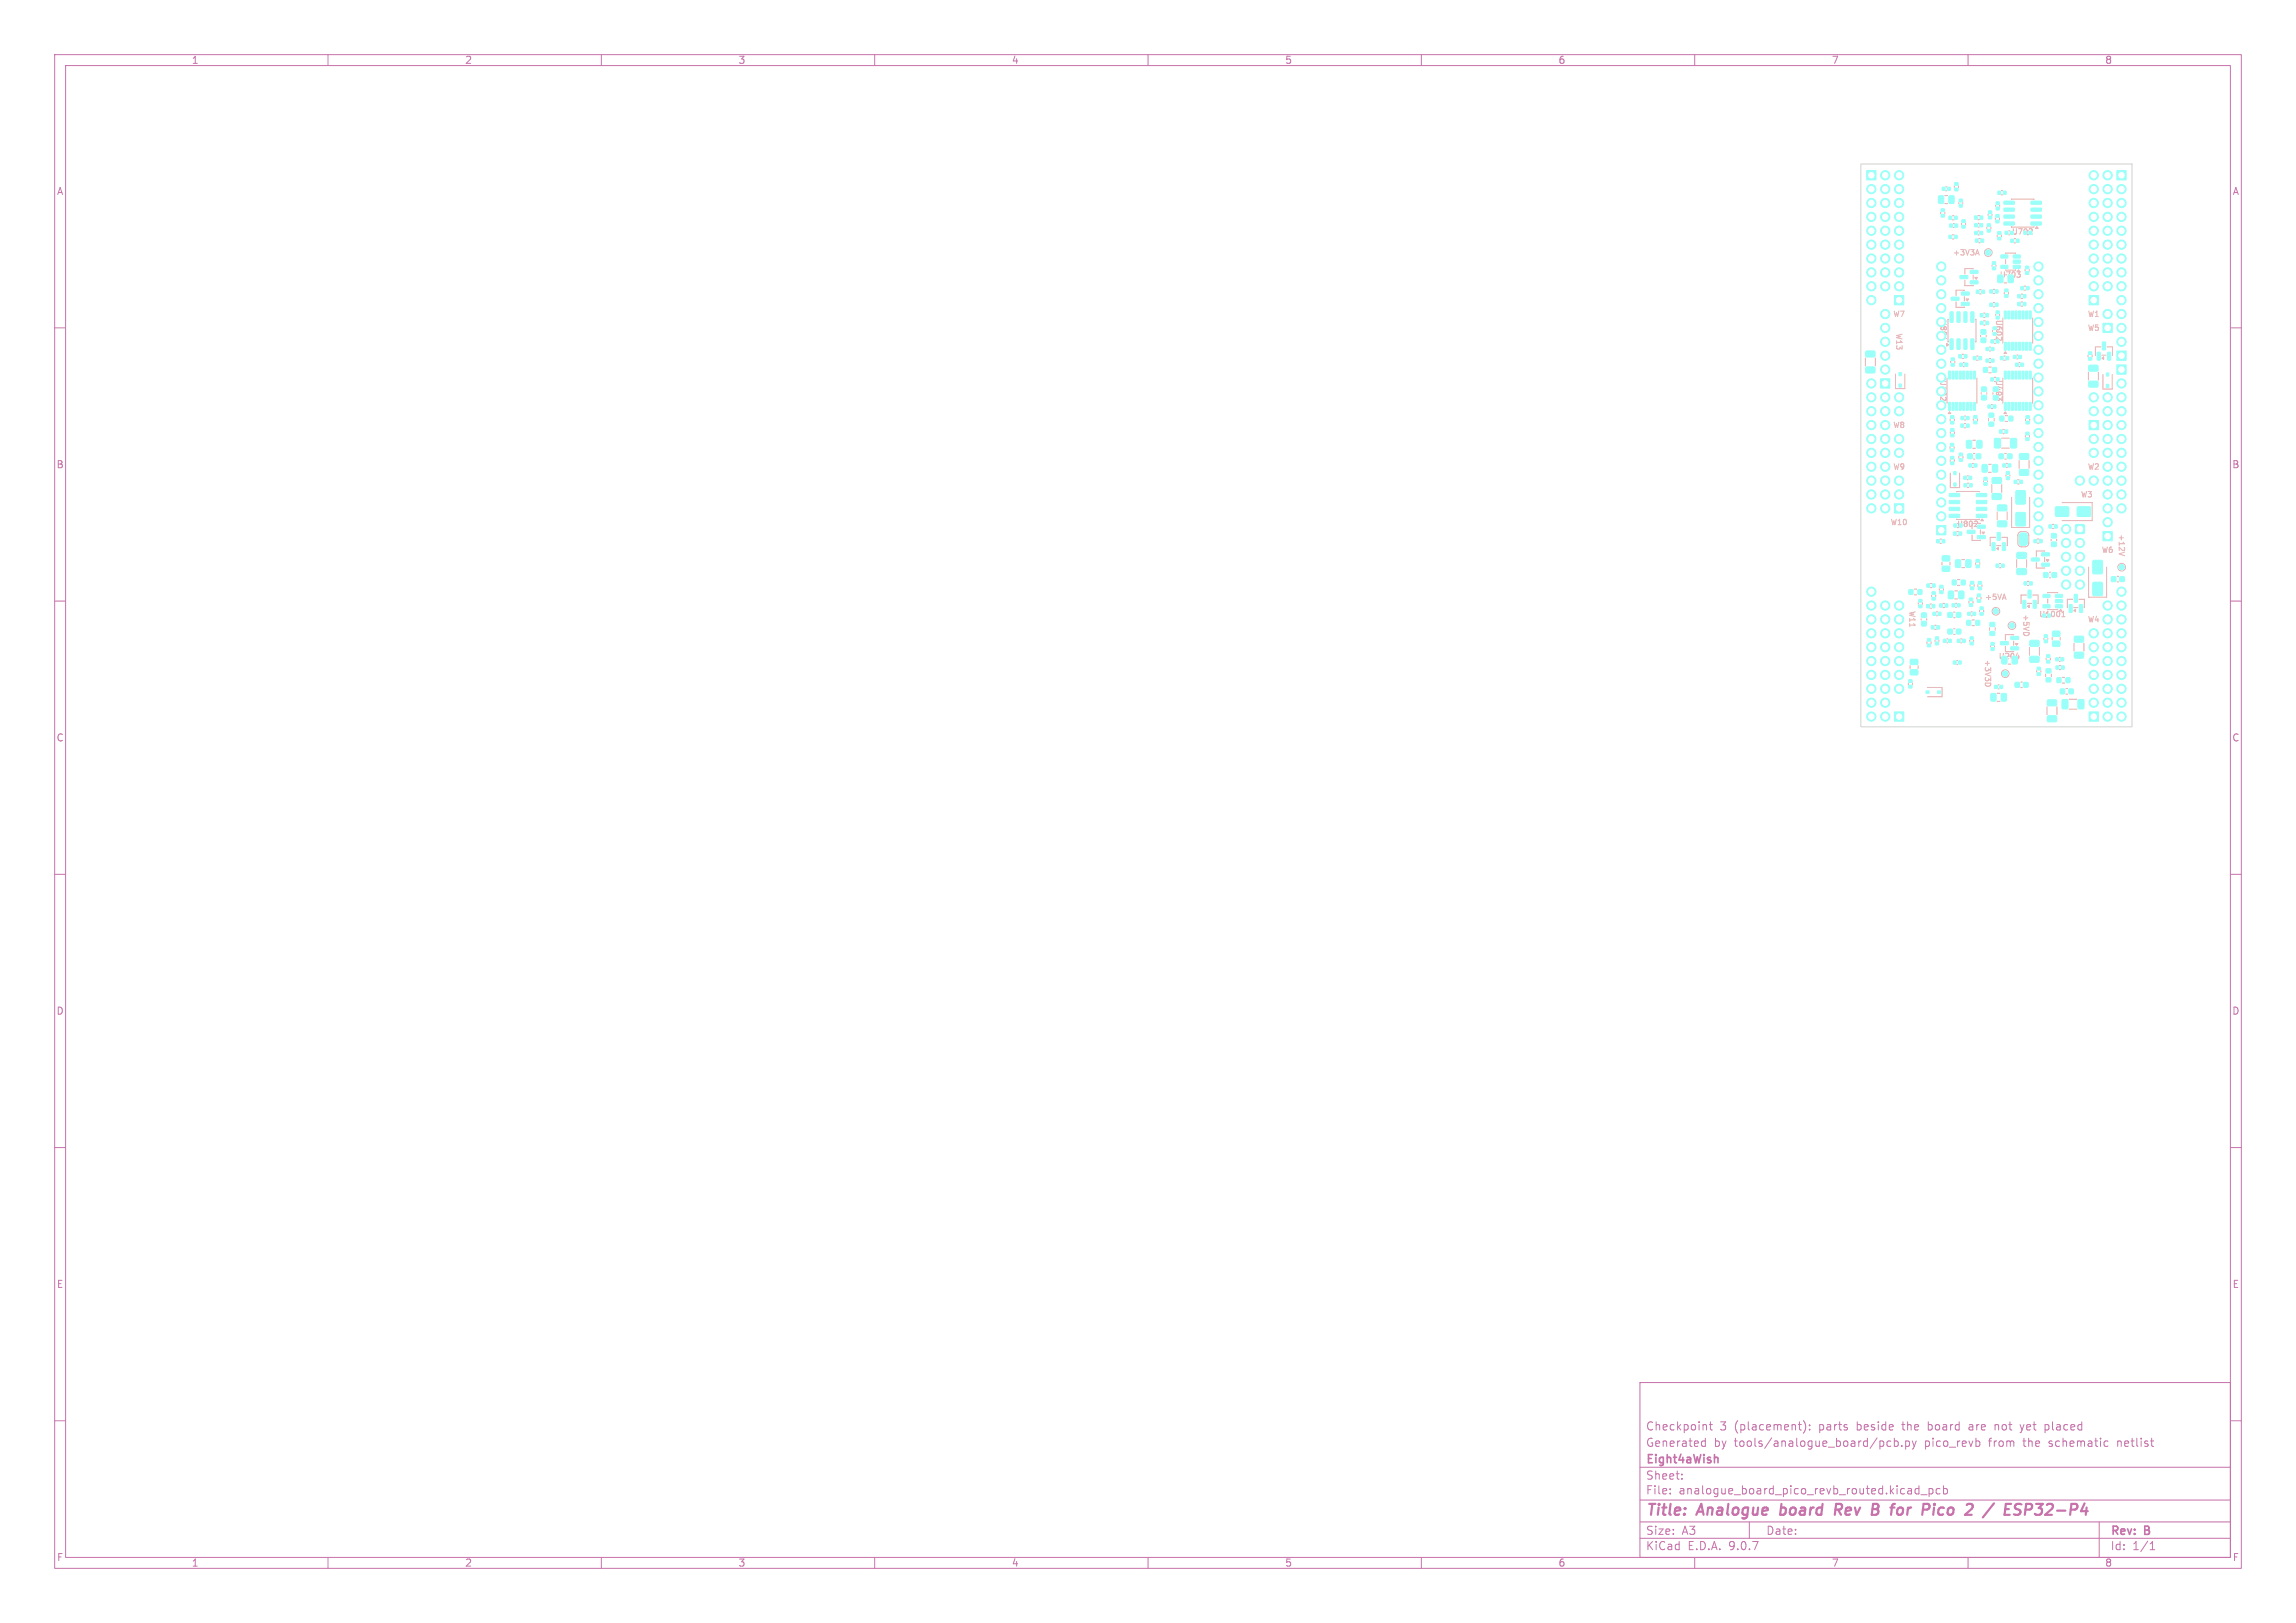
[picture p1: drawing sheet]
<svg xmlns="http://www.w3.org/2000/svg" width="420mm" height="297mm" viewBox="0 0 420 297" stroke-linecap="round" stroke-linejoin="round" font-family="sans-serif">
<defs><g id="words">
<g font-size="2.8" fill="#c872ab">
<text x="301" y="277.9">Title:</text>
<text x="310.6" y="277.9">Analogue</text>
<text x="326.5" y="277.9">board</text>
<text x="337.3" y="277.9">Rev</text>
<text x="344.9" y="277.9">B</text>
<text x="349.2" y="277.9">for</text>
<text x="355.7" y="277.9">Pico</text>
<text x="364.5" y="277.9">2</text>
<text x="368.7" y="277.9">/</text>
<text x="373.1" y="277.9">ESP32-P4</text>
</g>
<g font-size="2.1" fill="#c872ab">
<text x="301" y="262">Checkpoint</text>
<text x="314.6" y="262">3</text>
<text x="317.3" y="262">(placement):</text>
<text x="332.9" y="262">parts</text>
<text x="339.9" y="262">beside</text>
<text x="348.4" y="262">the</text>
<text x="353.2" y="262">board</text>
<text x="360.8" y="262">are</text>
<text x="365.7" y="262">not</text>
<text x="370.6" y="262">yet</text>
<text x="375.1" y="262">placed</text>
<text x="301" y="268.2">Eight4aWish</text>
<text x="301" y="265">Generated</text>
<text x="313.5" y="265">by</text>
<text x="317.3" y="265">tools/analogue_board/pcb.py</text>
<text x="352.2" y="265">pico_revb</text>
<text x="364.1" y="265">from</text>
<text x="370.5" y="265">the</text>
<text x="375.3" y="265">schematic</text>
<text x="388" y="265">netlist</text>
<text x="301" y="273.7">File:</text>
<text x="301" y="271">Sheet:</text>
<text x="307.1" y="273.7">analogue_board_pico_revb_routed.kicad_pcb</text>
<text x="301" y="281.1">Size:</text>
<text x="307.6" y="281.1">A3</text>
<text x="323" y="281.1">Date:</text>
<text x="386" y="281.3">Rev:</text>
<text x="392.4" y="281.3">B</text>
<text x="301" y="283.9">KiCad</text>
<text x="308.7" y="283.9">E.D.A.</text>
<text x="316.3" y="283.9">9.0.7</text>
<text x="386" y="283.9">Id:</text>
<text x="390.1" y="283.9">1/1</text>
</g>
<g font-size="1.8" fill="#c872ab">
<text x="35" y="11.9">1</text>
<text x="85" y="11.9">2</text>
<text x="135" y="11.9">3</text>
<text x="185" y="11.9">4</text>
<text x="235" y="11.9">5</text>
<text x="285" y="11.9">6</text>
<text x="335" y="11.9">7</text>
<text x="385" y="11.9">8</text>
<text x="10.3" y="35.9">A</text>
<text x="408.3" y="35.9">A</text>
<text x="10.3" y="85.9">B</text>
<text x="408.2" y="85.9">B</text>
<text x="10.3" y="135.9">C</text>
<text x="408.2" y="135.9">C</text>
<text x="10.3" y="185.9">D</text>
<text x="408.2" y="185.9">D</text>
<text x="10.3" y="235.9">E</text>
<text x="408.3" y="235.9">E</text>
<text x="10.3" y="285.9">F</text>
<text x="35" y="286.9">1</text>
<text x="85" y="286.9">2</text>
<text x="135" y="286.9">3</text>
<text x="185" y="286.9">4</text>
<text x="235" y="286.9">5</text>
<text x="285" y="286.9">6</text>
<text x="335" y="286.9">7</text>
<text x="385" y="286.9">8</text>
<text x="408.3" y="285.9">F</text>
</g>
<g font-size="1.4" fill="#e8b2a7">
<text x="357.2" y="46.9">+3V3A</text>
<text x="365.7" y="51">U703</text>
<text x="346.2" y="58.2">W7</text>
<text x="381.8" y="58.2">W1</text>
<text x="346.7" y="60.9" transform="rotate(90 346.7 60.9)">W13</text>
<text x="381.8" y="60.7">W5</text>
<text x="346.2" y="78.5">W8</text>
<text x="346.2" y="86.1">W9</text>
<text x="381.8" y="86.1">W2</text>
<text x="380.5" y="91.2">W3</text>
<text x="345.7" y="96.3">W10</text>
<text x="384.4" y="101.4">W6</text>
<text x="387.4" y="97.7" transform="rotate(90 387.4 97.7)">+12V</text>
<text x="349.1" y="111.7" transform="rotate(90 349.1 111.7)">W11</text>
<text x="363" y="110">+5VA</text>
<text x="369.9" y="112.3" transform="rotate(90 369.9 112.3)">+5VD</text>
<text x="381.8" y="114.1">W4</text>
<text x="362.9" y="120.7" transform="rotate(90 362.9 120.7)">+3V3D</text>
<text x="365.5" y="120.8">U204</text>
</g>
<g font-size="1.4" fill="#9afff8">
<text x="367.9" y="43.1">U702</text>
<text x="364.9" y="58.4" transform="rotate(90 364.9 58.4)">U602</text>
<text x="364.9" y="69.4" transform="rotate(90 364.9 69.4)">U403</text>
<text x="357.9" y="96.6">U802</text>
<text x="372.9" y="113.1">U1001</text>
</g>
<g font-size="1.4" fill="#fff">
<text x="354.8" y="58.4" transform="rotate(90 354.8 58.4)">U801</text>
<text x="354.7" y="69.4" transform="rotate(90 354.7 69.4)">U402</text>
</g>
</g></defs>
<g fill="none" stroke="#c872ab" stroke-width=".18">
<path d="M10 10h400v277h-400zM12 12h396v273h-396zM60 10v2M110 10v2M160 10v2M210 10v2M260 10v2M310 10v2M360 10v2M10 60h2M408 60h2M10 110h2"/>
<path d="M408 110h2M10 160h2M408 160h2M10 210h2M408 210h2M300 253h108v32h-108zM329.9 260a1.72 1.72 0 0 1 0 2.3M10 260h2M300 278.5h108M300 274.5h108M300 268.5h108M305.5 273.2v.2"/>
<path d="M305.5 272.5v.1M307.7 270.5v.2M307.7 269.8v.1M311.4 264.6h.5M311.4 263.8h.5M311.9 263.2v1.5M312.1 260.8l.1 .9M312.7 260.7h.5M312.9 260.2v1.3l.3 .2M320 278.5v3M328.9 260.7h.6M329.4 261.7h.1"/>
<path d="M331 261.5v.2M331 260.8v.1M345.9 263.8l-.5-.1-.2 .3v.4l.1 .2h.6M346.5 263.8l.4-.1 .3 .3v.4l-.1 .2h-.6M346.5 263.2v1.5M347.9 264.5v.2M348.6 263.8l.4-.1 .3 .3v.4l-.1 .2h-.6M348.6 263.7v1.5M349.8 263.7l.4 1M350.2 264.7l-.4 .5M350.5 263.7l-.3 1M351 271.9v1.5"/>
<path d="M351 272.5l-.4-.1-.3 .3v.4l.1 .2h.6M351.4 273.5h1.1M352.9 272.5l.4-.1 .3 .3v.4l-.2 .2h-.5M352.9 272.4v1.5M354.9 272.5l-.5-.1-.2 .3v.4l.1 .2h.6M355.5 272.5l.4-.1 .3 .3v.4l-.1 .2h-.6M355.5 271.9v1.5M360.2 261.2v.4M361.9 263.7l.3 .3v.4l-.3 .3M364.9 260.7v1M365.2 260.7l-.3 .1M369.5 260.7l.4 1-.4 .5"/>
<path d="M374.1 260.8h.6M374.1 261.6h.6M374.1 260.7v1.5M384 278.5v6.5M385.2 263.7l.4 .1M385.6 264.6l-.4 .1M408 260h2M60 285v2M110 285v2M160 285v2M210 285v2M260 285v2"/>
<path d="M300 281.5h108M310 285v2M360 285v2M393.3 283.6h.9M393.3 282.5l.4-.4v1.5"/>
</g>
<g fill="none" stroke="#c872ab" stroke-width=".4">
<path d="M325.6 277.1l.2 .1M325.9 275.2l-.3 2M336.2 276.3l.6 .9M336.6 275.2h-.7l-.3 2M336.7 276.2l-1 .1M347.8 275.9l.3 .4-.2 .7M355 275.9l-.4 .4-.1 .5 .2 .3 .5 .1M364.7 275.1l-2 2.6M366.7 277.2h.9M366.8 276.2h.7M366.9 275.2h1M370.6 275.2l1 .1a.58 .58 0 0 1-.3 1h-.8"/>
<path d="M372.2 277l.3 .2"/>
</g>
<path d="M314 266.7l.3 .2v.8" fill="none" stroke="#c872ab" stroke-width=".3"/>
<g fill="none" stroke="#e8b2a7" stroke-width=".18">
<path d="M355 38.8v.3M355.8 38.8v.3M355.8 35.8h.5M355.8 37.3h.5M355.9 34.9h.2M355.9 34.2h.2M357.1 39.5h.3M357.5 34v.3M358.2 34v.3M358.3 37.1v.2M359 37.1v.2M361.8 39.4h.3"/>
<path d="M363.7 39.2v.2M364.4 39.2v.2M365 39.9v.3M365.1 37.6v.2M365.8 39.9v.3M365.8 37.6v.2M366.1 34.9h.3M366.1 35.7h.3M367.9 36.5v-.1h4.1v.1M356.4 58.4h-.1v4.2h.1M357.1 43h.3M357.1 40.2h.3"/>
<path d="M357.1 43.7h.3M357.3 40.9h.2M357.3 41.6h.2M357.8 55.2v1h1.5M358.8 40.8v.3M359.3 53.2l-1.5-.1v1M359.3 54.3v.8M359.4 51.3v1l1.5-.1M359.6 40.8v.3M360.9 49.2h-1.5v1M360.9 50.3v.8M361.4 58.4v4.2"/>
<path d="M361.5 46.4h.4M361.7 45.7l.3 1M361.8 40.2h.3M361.8 42.3h.2M361.8 43h.2M361.8 41.6h.2M361.8 40.9h.2M361.9 43.7h.4M361.9 44.4h.4M362.1 53h.3M362.1 53.8h.3M362.8 57.3h.3"/>
<path d="M362.8 58.1h.3M362.8 58.7h.4M362.8 59.5h.4M363.4 41.6v.3M364.2 41.6v.3M364.4 48.5v.2M364.6 55.4h.3M364.6 56.1h.3M364.6 53h.3M364.6 53.7h.3M365.1 57.5v.2M365.1 48.5v.2"/>
<path d="M365.3 43v.3M365.8 57.5v.2M366.1 43v.3M366.4 58.2v4.6M366.6 51.8h.5M366.6 53.5v.3M366.9 46.4h1.8M366.9 49.4h1.8M366.9 47.5v.8M367.4 53.5v.3M367.4 42.2h.2M367.4 43h.2"/>
<path d="M367.9 41.5v.1h4.1v-.1M368.4 43.7h.3M368.4 44.4h.3M368.9 49.7h.6l-.3 .4M369.5 50.2v.1v.4M369.7 55.3h.3M369.7 56h.3M369.7 53.8h.3M369.7 54.6h.3M370.3 52.4h.3M370.3 53.1h.3M370.4 49.3v.3"/>
<path d="M371.2 49.3v.3M371.7 41.9v.4l-.6 .6h.7M371.8 58.2v4.6M341.2 65.5v1.5M343 65.5v1.5M346.7 68.5v2.6h1.7v-2.6M355 61.7v.6M355.9 61.9l.1 .1h-1M355.9 73.2h-.3l-.6-.6v.7M356.2 69.2v4.6M356.7 76.7v.3M356.7 79v.3"/>
<path d="M356.8 66.1v.3M357.5 76.7v.3M357.5 79v.3M357.6 66.1v.3M358.9 64.8h.3M358.9 65.6h.3M359.1 66.4h.2M359.1 67.1h.2M359.3 77.5h.3M359.3 78.3h.3M359.3 76.1h.2M359.3 76.9h.2"/>
<path d="M361 76.6v.4M361.6 65.2h.3M361.6 65.9h.3M361.6 69.2v4.6M361.7 76.6v.4M362.3 61.4v.2M362.4 71.9v.2M363.3 61.4v.2M363.4 71.9v.2M363.7 76.6v.4M363.8 67.2h.5M363.8 68.2h.5"/>
<path d="M363.9 65.6h.2M363.9 66.4h.2M363.9 63.5h.2M363.9 64.2h.2M364.3 74h.2M364.3 74.8h.2M364.8 76.6v.4M364.8 62.8h.2M365.2 73.2l.2 .1 .4-.1M366.1 62.2h-.3l-.6-.6v.7M366.2 72.6v.7l-.4-.4M366.3 78.6h.3"/>
<path d="M366.3 79.4h.3M366.4 69.2v4.6M366.5 65.2h.3M366.5 65.9h.3M366.8 76.1h.5M366.8 77.1h.5M368.9 65h.2M368.9 65.7h.2M369.3 66.4h.2M369.3 67.1h.2M370.5 79.7v.3M370.5 76.7v.3"/>
<path d="M371.2 79.7v.3M371.3 76.7v.3M371.8 69.2v4.6M381.9 65v.3M382 68.1v1.5M382.7 65v.3M383.8 68.1v1.5M384.3 63.5h-1v1.5M384.5 65h.7M384.7 68.5v2.7h1.7v-2.7M385.4 63.5h1v1.5M354.9 98.7h.3"/>
<path d="M354.9 99.4h.3M356.7 81.7v.3M356.7 84.1v.3M356.7 86.6v2.6h1.7v-2.6M357.5 81.7v.3M357.5 84.1v.3M357.9 97.3h.3M357.9 98h.3M357.9 90v-.1h4.1v.1M357.9 95v.1h4.1v-.1M358.3 83.5v.3M359.1 83.5v.3"/>
<path d="M359.8 87.8h.2M359.8 87.1h.2M359.9 88.4h.3M359.9 89.2h.3M360.7 95.8h1.6M360.7 97.9v1l1.6-.1M360.8 84.8h.2M360.8 85.5h.2M360.9 80.6h.5M360.9 82h.5M361 83h.3M361 84h.3"/>
<path d="M361.7 95.4v.4l-.6 .6h.7M362.3 96.9v.8M362.8 88v.2M363.6 88v.2M363.7 85h.6M363.7 86.4h.6M364.3 88.7v1.4M365.1 98.3h-1v1.5M365.2 99.8h.8M365.3 93.7v1.4M366.1 80.2h1.5M366.1 82h1.5"/>
<path d="M366.2 88.7v1.4M366.2 98.3h1l-.1 1.5M366.7 83h.3M366.7 84h.3M366.9 86.9v.2M367 84.8h.2M367 85.5h.2M367.2 93.7v1.4M367.7 86.9v.2M368 91v5.5h3.3v-5.5M369 87.8h.3M369 88.6h.3"/>
<path d="M369.3 97.5l.4-.2h.7a.7 .7 0 0 1 .7 .7v1.4a.7 .7 0 0 1-.7 .7h-.6a.7 .7 0 0 1-.7-.7v-1.5zM369.3 84.3v1.4M371.2 84.3v1.4M372.7 98.6h.3M372.7 99.4h.3M375.2 98.7v.3M375.4 96h.3M375.4 96.7h.3M376.2 98.7v.3M377.2 92h5.5v3.3h-5.5M350.1 107.8h.5M350.1 108.9h.5"/>
<path d="M350.9 110.3v.3M351.4 113.2v.3M351.7 110.3v.3M352.4 113.2v.3M352.5 117.5v.3M353 110.5h.3M353 111.3h.3M353.1 106.8h.3M353.1 107.5h.3M353.2 117.5v.3M353.3 108.9v.3M353.9 114.4h.3"/>
<path d="M353.9 115.2h.3M354 117.2v.2M354.1 108.9v.3M354.2 112h.2M354.2 112.7h.2M354.7 117.2v.2M354.7 107.7v.3M355.2 102.9v.5M355.4 111.2h.3M355.4 110.4h.3M355.5 107.7v.3M356.1 116.9h.2"/>
<path d="M356.1 117.6h.2M356.7 102.9v.5M357.3 115.1h.3M357.3 116.1h.3M357.3 112h.3M357.3 113h.3M357.6 108.1h.5M357.6 109.6h.5M357.7 110.4h.2M357.7 111.1h.2M358.1 106.1h.4M358.1 107.1h.4"/>
<path d="M358.7 116.9h.2M358.7 117.6h.2M358.9 102.4h.5M358.9 103.9h.5M360.2 110.1v.3M360.3 117.2v.2M360.4 107v.3M360.6 112h.2M360.6 112.7h.2M360.7 113.5h.5M360.7 114.5h.5M360.9 110.1v.3"/>
<path d="M361 117.2v.2M361.1 107v.3M361.4 103v.3M361.6 109.3v.3M361.8 107v.3M362.1 111.7v.3M362.1 103v.3M362.4 109.3v.3M362.5 107v.3M362.9 111.7v.3M363.9 114.9v.4M364.1 118.2v.2"/>
<path d="M364.8 118.2v.2M365 114.9v.4M365.7 103.1h.3M365.7 103.9h.3M366.6 108.7l.4 1M366.8 118.3v1l1.5-.1M368.3 116.2l-1.5-.1v1M368.3 117.3v.8M368.9 102.4v1.4M370.4 116.3h.5M370.7 108.9h-1v1.5M370.7 102.4v1.4"/>
<path d="M370.8 106.4h.3M370.8 107.1h.3M370.9 110.4h.7M371.2 118.5v1.4M371.8 108.9h1v1.5M372.5 102.9v1h1.5M373.1 118.5v1.4M373.9 116.8v.2M374 100.9l-1.5-.1v1M374 102v.8M374.6 108.5h1.8M374.6 109.6v.8"/>
<path d="M374.6 111.5h1.8M374.6 116.8v.2M374.9 104.7h.2M374.9 105.7h.2M375.4 116.7v.4M376.9 116.7v.4M377.2 112.9h.5M377.3 112.1l.1-.2v1M379.2 109.7h-1v1.5M379.3 111.2h.8M379.4 117.7v1.5M380.3 109.7h1l-.1 1.5"/>
<path d="M381.2 117.7v1.5M382 103.8v5.5h3.3v-5.5M387.3 105.5h.2M387.3 106.5h.2M387.6 101.4l1 .3M349.1 125v.3M349.4 121.8v.5M349.8 125v.3M350.9 121.8v.5M352.6 125.8h2.6v1.7h-2.6M357.9 120.9h.2M357.9 121.6h.2"/>
<path d="M363.2 125.3a.54 .54 0 0 0 .5 .3 .54 .54 0 0 0 .5-.3M365.3 126.9h.6M365.3 128.3h.6M365.5 125.3h.2M365.5 126.1h.2M367.3 121.5h.6M368.8 120.2h.6M369.6 124.8h.3M369.6 125.8h.3M372.6 122.7v.3M373.3 122.7v.3M374.2 123.4v.4"/>
<path d="M374.3 120.4v.3M374.4 129.3v1.5M375.1 120.4v.3M375.2 123.4v.4M376.3 129.3v1.5M376.7 120.3h.2M376.7 121h.2M376.7 121.8h.3M376.7 122.5h.3M377.2 124h.5M377.2 125h.5M377.9 126h.3"/>
<path d="M377.9 127h.3M378.5 128h1.4M378.5 129.8h1.4"/>
<circle cx="363.7" cy="46.2" r=".7"/>
<circle cx="365.1" cy="111.9" r=".7"/>
<circle cx="368" cy="114.5" r=".7"/>
<circle cx="388.1" cy="103.8" r=".7"/>
<circle cx="366.8" cy="123.3" r=".7"/>
</g>
<g fill="#e8b2a7" stroke="#e8b2a7" stroke-width=".18">
<path d="M361.2 50.8h.5l-.2 .3z"/>
<path d="M366.8 64.4l.2 .3h-.4z"/>
<path d="M372.6 41.5l.2 .3h-.5z"/>
<path d="M370.9 110.9l.3-.2v.5z"/>
<path d="M368.6 117.7h.5l-.2 .4z"/>
<path d="M366.8 75.4l.2 .3h-.4z"/>
<path d="M379.3 111.7l.4-.2v.5z"/>
<path d="M384.5 65.5l.3-.2v.5z"/>
<path d="M356.6 75.4l.2 .3h-.4z"/>
<path d="M362.6 97.4h.4l-.2 .3z"/>
<path d="M356.1 62.9l.3 .2-.3 .2z"/>
<path d="M376.9 111.5l.3 .3h-.5z"/>
<path d="M365.2 100.4l.4-.3v.5z"/>
<path d="M374.3 102.4h.5l-.3 .4z"/>
<path d="M359.6 54.7h.5l-.2 .3z"/>
<path d="M369.2 49.4l.3 .3h-.5z"/>
<path d="M362.6 95l.2 .3h-.5z"/>
</g>
<path d="M369.4 98.5h1.5v.3h-1.5z" fill="#9afff8"/>
<g fill="#9afff8" stroke="#9afff8" stroke-width=".18">
<path d="M346.5 54.1h1.7v1.7h-1.7z"/>
<path d="M341.5 31.2h1.7v1.7h-1.7z"/>
<path d="M344 69.3h1.7v1.7h-1.7z"/>
<path d="M387.2 64.2h1.7v1.7h-1.7z"/>
<path d="M387.2 66.8h1.7v1.7h-1.7z"/>
<path d="M384.7 59.2h1.7v1.7h-1.7z"/>
<path d="M354.2 96.2h1.7v1.7h-1.7z"/>
<path d="M379.7 96h1.5v1.6h-1.5z"/>
<path d="M346.5 92.2h1.7v1.7h-1.7z"/>
<path d="M382.1 76.9h1.7v1.7h-1.7z"/>
<path d="M382.1 130.3h1.7v1.7h-1.7z"/>
<path d="M384.7 97.3h1.7v1.7h-1.7z"/>
<path d="M346.5 130.3h1.7v1.7h-1.7z"/>
<path d="M382.1 54.1h1.7v1.7h-1.7z"/>
<path d="M387.2 31.2h1.7v1.7h-1.7z"/>
<path d="M362.2 42.4h.5v.5h-.5z"/>
<path d="M361.2 42.4h.5v.5h-.5z"/>
<path d="M364.3 65.7h.4v.6h-.4z"/>
<path d="M363.3 65.7h.5v.6h-.5z"/>
<path d="M377.9 124.1h.7v.8h-.7z"/>
<path d="M376.3 124.1h.7v.8h-.7z"/>
<path d="M367 87.3h.6v.4h-.6z"/>
<path d="M367 86.3h.6v.5h-.6z"/>
<path d="M357.6 34.4h.5v.5h-.5z"/>
<path d="M357.6 33.4h.5v.5h-.5z"/>
<path d="M387.8 105.6h.8v.8h-.8z"/>
<path d="M386.2 105.6h.8v.8h-.8z"/>
<path d="M360.4 51.4h1.4v.5l-1.3 .1z"/>
<path d="M360.4 49.5h1.4v.5l-1.3 .1z"/>
<path d="M358.5 50.5l1.4-.1 .1 .5-1.4 .1z"/>
<path d="M370.6 80.1h.5v.5h-.5z"/>
<path d="M370.6 79.1h.5v.5h-.5z"/>
<path d="M366.6 62.7h.4v1.4l-.4-.1z"/>
<path d="M367.3 62.7h.4l-.1 1.4-.3-.1z"/>
<path d="M367.9 62.7h.4v1.4l-.4-.1z"/>
<path d="M368.6 62.7h.4l-.1 1.4-.3-.1z"/>
<path d="M369.2 62.7h.4v1.4l-.4-.1z"/>
<path d="M369.9 62.7h.4l-.1 1.4-.3-.1z"/>
<path d="M370.5 62.7h.4v1.4l-.4-.1z"/>
<path d="M371.2 62.7h.4l-.1 1.4-.3-.1z"/>
<path d="M371.2 56.9l.4 .1-.1 1.4-.3-.1z"/>
<path d="M370.5 56.9l.4 .1v1.4l-.4-.1z"/>
<path d="M369.9 56.9l.4 .1-.1 1.4-.3-.1z"/>
<path d="M369.2 56.9l.4 .1v1.4l-.4-.1z"/>
<path d="M368.6 56.9l.4 .1-.1 1.4-.3-.1z"/>
<path d="M367.9 56.9l.4 .1v1.4l-.4-.1z"/>
<path d="M367.3 56.9l.4 .1-.1 1.4-.3-.1z"/>
<path d="M366.6 56.9l.4 .1v1.4l-.4-.1z"/>
<path d="M369.3 65.1h.4v.5h-.4z"/>
<path d="M368.3 65.1h.5v.5h-.5z"/>
<path d="M358.3 108.2l.7-.1 .2 .2 .1 1-.2 .3h-.6l-.2-.2z"/>
<path d="M356.4 108.2l.7-.1 .2 .2 .1 1-.2 .3h-.6l-.2-.2z"/>
<path d="M385.3 70.4h.4v.5h-.4z"/>
<path d="M385.3 68.3h.4v.5h-.4z"/>
<path d="M359.6 102.5l.7-.1 .2 .2 .1 1-.2 .2-.6 .1-.2-.2z"/>
<path d="M357.7 102.5l.7-.1 .2 .2 .1 1-.2 .2-.6 .1-.2-.2z"/>
<path d="M362 65.3h.5v.5h-.5z"/>
<path d="M361 65.3h.4v.5h-.4z"/>
<path d="M368.8 93.8h1.6v2.4h-1.6z"/>
<path d="M368.8 89.8h1.6v2.4h-1.6z"/>
<path d="M367.3 84.9h.5v.5h-.5z"/>
<path d="M366.4 84.9h.5v.5h-.5z"/>
<path d="M359 117h.5v.5h-.5z"/>
<path d="M358 117h.5v.5h-.5z"/>
<path d="M375.5 117.4l1.2-.1 .1 .2v.7l-.2 .1h-1l-.2-.2z"/>
<path d="M375.5 115.5h1.2l.1 .2v.6l-.2 .2h-1l-.2-.3z"/>
<path d="M364.2 69.1h.4v.6h-.4z"/>
<path d="M367.5 76.2h.7v.8h-.7z"/>
<path d="M365.8 76.2h.7v.8h-.7z"/>
<path d="M364.5 85h.7l.2 .1v1.1l-.1 .2h-.6l-.2-.1z"/>
<path d="M362.6 85h.7l.2 .1v1.1l-.1 .2h-.6l-.2-.1z"/>
<path d="M358.4 97.4h.4v.5h-.4z"/>
<path d="M357.3 97.4h.5v.5h-.5z"/>
<path d="M361.1 84.9h.5v.5h-.5z"/>
<path d="M360.2 84.9h.4v.5h-.4z"/>
<path d="M371.3 106.5h.4v.5h-.4z"/>
<path d="M370.2 106.5h.5v.5h-.5z"/>
<path d="M357.9 115.2h.7v.8h-.7z"/>
<path d="M356.3 115.2h.8v.8h-.8z"/>
<path d="M367.2 83.1h.8v.8h-.8z"/>
<path d="M365.7 83.1h.8v.8h-.8z"/>
<path d="M371.5 40.6h1.8l.1 .5-1.8 .1z"/>
<path d="M371.5 39.4l1.8-.1 .1 .5-1.8 .1z"/>
<path d="M371.5 38.1h1.8l.1 .5-1.8 .1z"/>
<path d="M371.5 36.8h1.8l.1 .5-1.8 .1z"/>
<path d="M366.6 36.8h1.8l.1 .5-1.9 .1z"/>
<path d="M366.6 38.1h1.8l.1 .5-1.9 .1z"/>
<path d="M366.6 39.4l1.8-.1 .1 .5-1.9 .1z"/>
<path d="M366.6 40.6h1.8l.1 .5-1.9 .1z"/>
<path d="M364.6 74.1h.5v.6h-.5z"/>
<path d="M363.6 74.1h.5v.6h-.5z"/>
<path d="M365 55.5h.5v.5h-.5z"/>
<path d="M364 55.5h.5v.5h-.5z"/>
<path d="M382 65.4h.6v.5h-.6z"/>
<path d="M382 64.4h.6v.5h-.6z"/>
<path d="M369.7 66.5h.4v.5h-.4z"/>
<path d="M368.7 66.5h.5v.5h-.5z"/>
<path d="M373.1 98.7h.4v.6h-.4z"/>
<path d="M372.1 98.7h.4v.6h-.4z"/>
<path d="M367.4 50.4l.7-.1 .2 .2v1l-.2 .2-.5 .1-.3-.2z"/>
<path d="M365.5 50.4l.7-.1 .2 .2v1l-.2 .2-.5 .1-.3-.2z"/>
<path d="M370.1 55.4h.5v.5h-.5z"/>
<path d="M369.1 55.4h.5v.5h-.5z"/>
<path d="M362.4 61.9h.8v.8h-.8z"/>
<path d="M362.4 60.3h.8v.8h-.8z"/>
<path d="M364.7 72.4h.8v.8h-.8z"/>
<path d="M370.1 53.9h.5v.6h-.5z"/>
<path d="M369.1 53.9h.5v.6h-.5z"/>
<path d="M365 53.1h.5v.5h-.5z"/>
<path d="M364 53.1h.5v.5h-.5z"/>
<path d="M370 109.9h.6l-.1 1.4-.5-.1z"/>
<path d="M371.9 109.9h.6l-.1 1.4-.5-.1z"/>
<path d="M371 108l.5 .1v1.3h-.5z"/>
<path d="M347.4 70.3h.4v.5h-.4z"/>
<path d="M347.4 68.2h.4v.5h-.4z"/>
<path d="M369.5 87.9h.4v.6h-.4z"/>
<path d="M368.5 87.9h.4v.6h-.4z"/>
<path d="M353.5 110.6h.4v.6h-.4z"/>
<path d="M352.4 110.6h.5v.6h-.5z"/>
<path d="M363.8 39.6h.5v.4h-.5z"/>
<path d="M363.8 38.6h.5v.5h-.5z"/>
<path d="M363.8 77.3h.9v.7h-.9z"/>
<path d="M363.8 75.6h.9v.7h-.9z"/>
<path d="M358.4 84h.6v.4h-.6z"/>
<path d="M358.4 82.9h.6v.5h-.6z"/>
<path d="M361.7 109.7h.6v.5h-.6z"/>
<path d="M361.7 108.7h.6v.5h-.6z"/>
<path d="M360.3 88.5h.4v.6h-.4z"/>
<path d="M359.3 88.5h.4v.6h-.4z"/>
<path d="M354.3 114.5h.5v.6h-.5z"/>
<path d="M353.3 114.5h.5v.6h-.5z"/>
<path d="M359.3 64.9h.5v.6h-.5z"/>
<path d="M358.3 64.9h.5v.6h-.5z"/>
<path d="M362.9 88.3h.6v.5h-.6z"/>
<path d="M362.9 87.4h.6v.4h-.6z"/>
<path d="M351.5 113.7h.8v.8h-.8z"/>
<path d="M351.5 112.2h.8v.8h-.8z"/>
<path d="M364.3 63.6h.4v.5h-.4z"/>
<path d="M363.3 63.6h.5v.5h-.5z"/>
<path d="M362.2 39.5h.5v.6h-.5z"/>
<path d="M361.2 39.5h.5v.6h-.5z"/>
<path d="M366.8 78.7h.4v.6h-.4z"/>
<path d="M365.8 78.7h.4v.6h-.4z"/>
<path d="M362.2 112.1h.6v.5h-.6z"/>
<path d="M362.2 111.1h.6v.4h-.6z"/>
<path d="M358.3 121h.4v.5h-.4z"/>
<path d="M357.3 121h.5v.5h-.5z"/>
<path d="M361.6 80.6h.7l.3 .1v1.1l-.2 .2h-.6l-.2-.1z"/>
<path d="M359.7 80.6h.7l.3 .1v1.1l-.2 .2h-.6l-.2-.1z"/>
<path d="M364 115.6h.9v.7h-.9z"/>
<path d="M364 113.9h.9v.7h-.9z"/>
<path d="M359.7 77.6h.5v.6h-.5z"/>
<path d="M358.7 77.6h.5v.6h-.5z"/>
<path d="M357.6 41h.5v.6h-.5z"/>
<path d="M356.7 41h.4v.6h-.4z"/>
<path d="M341.3 67.2h1.5l.2 .2v.7l-.2 .2-1.4-.1-.1-.2z"/>
<path d="M341.3 64.3l1.5-.1 .2 .3v.7l-.2 .1h-1.4l-.1-.2z"/>
<path d="M374 117.1h.5v.5h-.5z"/>
<path d="M374 116.2h.5v.5h-.5z"/>
<path d="M365.4 43.4h.6v.5h-.6z"/>
<path d="M365.4 42.4h.6v.5h-.6z"/>
<path d="M367.8 118.4h1.4l.1 .5h-1.4z"/>
<path d="M367.8 116.5h1.4l.1 .5h-1.4z"/>
<path d="M366 117.4h1.3l.1 .5-1.4 .1z"/>
<path d="M351 110.7h.6v.5h-.6z"/>
<path d="M351 109.7h.6v.5h-.6z"/>
<path d="M356.5 35.9l.7-.1 .2 .2 .1 1-.2 .2h-.6l-.2-.1z"/>
<path d="M354.6 35.9l.7-.1 .2 .2 .1 1-.2 .2h-.6l-.2-.1z"/>
<path d="M377.1 121.9h.5v.5h-.5z"/>
<path d="M376.1 121.9h.5v.5h-.5z"/>
<path d="M355.1 39.3h.6v.4h-.6z"/>
<path d="M355.1 38.2h.6v.5h-.6z"/>
<path d="M358.1 110.5h.4v.5h-.4z"/>
<path d="M357.1 110.5h.5v.5h-.5z"/>
<path d="M366.6 73.7h.4v1.4l-.4-.1z"/>
<path d="M367.3 73.7h.4l-.1 1.4-.3-.1z"/>
<path d="M367.9 73.7h.4v1.4l-.4-.1z"/>
<path d="M368.6 73.7h.4l-.1 1.4-.3-.1z"/>
<path d="M369.2 73.7h.4v1.4l-.4-.1z"/>
<path d="M369.9 73.7h.4l-.1 1.4-.3-.1z"/>
<path d="M370.5 73.7h.4v1.4l-.4-.1z"/>
<path d="M371.2 73.7h.4l-.1 1.4-.3-.1z"/>
<path d="M371.2 67.9l.4 .1-.1 1.4-.3-.1z"/>
<path d="M370.5 67.9l.4 .1v1.4l-.4-.1z"/>
<path d="M369.9 67.9l.4 .1-.1 1.4-.3-.1z"/>
<path d="M369.2 67.9l.4 .1v1.4l-.4-.1z"/>
<path d="M368.6 67.9l.4 .1-.1 1.4-.3-.1z"/>
<path d="M367.9 67.9l.4 .1v1.4l-.4-.1z"/>
<path d="M367.3 67.9l.4 .1-.1 1.4-.3-.1z"/>
<path d="M366.6 67.9l.4 .1v1.4l-.4-.1z"/>
<path d="M357.5 39.6h.5v.5h-.5z"/>
<path d="M356.5 39.6h.5v.5h-.5z"/>
<path d="M356.8 82.2h.6v.4h-.6z"/>
<path d="M356.8 81.2h.6v.4h-.6z"/>
<path d="M369.4 98.8h1.5l-.1 .7-.4 .3h-.7l-.3-.3z"/>
<path d="M369.6 97.6l.3-.1 .8 .1 .2 .4v.5h-1.5v-.5z"/>
<path d="M371.2 42.3h.5v.6h-.5z"/>
<path d="M366.8 42.3h.5v.6h-.5z"/>
<path d="M375.4 104.8h.8v.8h-.8z"/>
<path d="M373.8 104.8h.8v.8h-.8z"/>
<path d="M356.8 77.1h.6v.5h-.6z"/>
<path d="M356.8 76.1h.6v.4h-.6z"/>
<path d="M370.6 77.1h.6v.5h-.6z"/>
<path d="M370.6 76.1h.6v.4h-.6z"/>
<path d="M370.2 124.9h.7v.8h-.7z"/>
<path d="M368.6 124.9h.8v.8h-.8z"/>
<path d="M360.4 117.5h.5v.5h-.5z"/>
<path d="M360.4 116.6h.5v.4h-.5z"/>
<path d="M367.8 80.3l.9-.1 .2 .2v1.4l-.2 .2h-.7l-.2-.2z"/>
<path d="M364.9 80.3l.8-.1 .2 .2 .1 1.4-.2 .2h-.7l-.3-.2z"/>
<path d="M364.2 118.5h.6v.5h-.6z"/>
<path d="M364.2 117.6h.6v.5h-.6z"/>
<path d="M363.3 58.8h.4v.6h-.4z"/>
<path d="M362.3 58.8h.4v.6h-.4z"/>
<path d="M368.8 43.8h.5v.5h-.5z"/>
<path d="M367.8 43.8h.5v.5h-.5z"/>
<path d="M378.5 110.7h.6l-.1 1.4-.5-.1z"/>
<path d="M380.4 110.7h.6l-.1 1.4-.5-.1z"/>
<path d="M379.5 108.8h.5l-.1 1.4-.5-.1z"/>
<path d="M365.1 57.9h.6v.5h-.6z"/>
<path d="M365.1 56.9h.6v.5h-.6z"/>
<path d="M383.7 64.5h.5l-.1 1.4-.5-.1z"/>
<path d="M385.6 64.5h.5l-.1 1.4-.5-.1z"/>
<path d="M384.6 62.6l.5 .1v1.3l-.5-.1z"/>
<path d="M359.7 76.2h.5v.6h-.5z"/>
<path d="M358.7 76.2h.5v.6h-.5z"/>
<path d="M356.9 66.5h.6v.5h-.6z"/>
<path d="M356.9 65.5h.6v.5h-.6z"/>
<path d="M366.1 103.2h.5v.6h-.5z"/>
<path d="M365.1 103.2h.5v.6h-.5z"/>
<path d="M362.4 43.8h.4v.5h-.4z"/>
<path d="M361.4 43.8h.4v.5h-.4z"/>
<path d="M355.8 110.5h.5v.6h-.5z"/>
<path d="M354.8 110.5h.5v.6h-.5z"/>
<path d="M366.9 65.3h.5v.5h-.5z"/>
<path d="M365.9 65.3h.5v.5h-.5z"/>
<path d="M375.8 96.1h.5v.5h-.5z"/>
<path d="M374.8 96.1h.5v.5h-.5z"/>
<path d="M360.5 107.4h.5v.5h-.5z"/>
<path d="M360.5 106.4h.5v.5h-.5z"/>
<path d="M361.4 113.6h.7v.8h-.7z"/>
<path d="M359.8 113.6h.7v.8h-.7z"/>
<path d="M380 92.8h2.4v1.6h-2.4z"/>
<path d="M376 92.8h2.4v1.6h-2.4z"/>
<path d="M354.8 108.1h.6v.5h-.6z"/>
<path d="M354.8 107.1h.6v.5h-.6z"/>
<path d="M356.8 84.6h.6v.4h-.6z"/>
<path d="M356.8 83.5h.6v.5h-.6z"/>
<path d="M360.9 112.1h.5v.5h-.5z"/>
<path d="M359.9 112.1h.5v.5h-.5z"/>
<path d="M356.4 73.7h.4v1.4l-.4-.1z"/>
<path d="M357.1 73.7h.4l-.1 1.4-.3-.1z"/>
<path d="M357.7 73.7h.4v1.4l-.4-.1z"/>
<path d="M358.4 73.7h.4l-.1 1.4-.3-.1z"/>
<path d="M359 73.7h.4v1.4l-.4-.1z"/>
<path d="M359.7 73.7h.4l-.1 1.4-.3-.1z"/>
<path d="M360.3 73.7h.4v1.4l-.4-.1z"/>
<path d="M361 73.7h.4l-.1 1.4-.3-.1z"/>
<path d="M361 67.9l.4 .1-.1 1.4-.3-.1z"/>
<path d="M360.3 67.9l.4 .1v1.4l-.4-.1z"/>
<path d="M359.7 67.9l.4 .1-.1 1.4-.3-.1z"/>
<path d="M359 67.9l.4 .1v1.4l-.4-.1z"/>
<path d="M358.4 67.9l.4 .1-.1 1.4-.3-.1z"/>
<path d="M357.7 67.9l.4 .1v1.4l-.4-.1z"/>
<path d="M357.1 67.9l.4 .1-.1 1.4-.3-.1z"/>
<path d="M356.4 67.9l.4 .1v1.4l-.4-.1z"/>
<path d="M361.7 98h1.4l.1 .5-1.4 .1z"/>
<path d="M361.7 96.1h1.4l.1 .5-1.4 .1z"/>
<path d="M359.9 97.1l1.3-.1 .1 .5-1.4 .1z"/>
<path d="M375.3 99.2h.8v.8h-.8z"/>
<path d="M375.3 97.7h.8v.7h-.8z"/>
<path d="M362.5 53.1h.5v.6h-.5z"/>
<path d="M361.5 53.1h.5v.6h-.5z"/>
<path d="M374.4 120.9h.6v.4h-.6z"/>
<path d="M374.4 119.8h.6v.5h-.6z"/>
<path d="M377 120.4h.5v.5h-.5z"/>
<path d="M376.1 120.4h.4v.5h-.4z"/>
<path d="M356.7 62l.6 .1-.1 1.8h-.5z"/>
<path d="M358 62l.5 .1v1.8h-.5z"/>
<path d="M359.3 62l.5 .1-.1 1.8h-.5z"/>
<path d="M360.5 62l.6 .1-.1 1.8h-.5z"/>
<path d="M360.5 57.1h.6l-.1 1.9-.5-.1z"/>
<path d="M359.3 57.1h.5l-.1 1.9-.5-.1z"/>
<path d="M358 57.1h.5v1.9l-.5-.1z"/>
<path d="M356.7 57.1h.6l-.1 1.9-.5-.1z"/>
<path d="M376 110.7h1.2l.1 .5h-1.2z"/>
<path d="M376 109.7h1.2l.1 .5-1.2 .1z"/>
<path d="M376 108.8h1.2l.1 .5h-1.2z"/>
<path d="M373.7 108.8h1.2l.1 .5h-1.2z"/>
<path d="M373.7 110.7h1.2l.1 .5h-1.2z"/>
<path d="M366.7 53.9h.6v.5h-.6z"/>
<path d="M366.7 52.9h.6v.5h-.6z"/>
<path d="M361.1 77.1h.5v.4h-.5z"/>
<path d="M361.1 76.1h.5v.4h-.5z"/>
<path d="M363.3 57.4h.4v.6h-.4z"/>
<path d="M362.2 57.4h.5v.6h-.5z"/>
<path d="M374.3 124.1h.8v.7h-.8z"/>
<path d="M374.3 122.4h.8v.7h-.8z"/>
<path d="M357.5 43.1h.5v.5h-.5z"/>
<path d="M356.5 43.1h.5v.5h-.5z"/>
<path d="M355.3 103.7l1.2-.1 .2 .2v.6l-.3 .2h-1l-.2-.3z"/>
<path d="M355.3 101.8l1.2-.1 .2 .2v.6l-.3 .2h-1l-.2-.3z"/>
<path d="M370.5 49.7h.6v.5h-.6z"/>
<path d="M370.5 48.7h.6v.5h-.6z"/>
<path d="M359.5 66.5h.4v.5h-.4z"/>
<path d="M358.5 66.5h.5v.5h-.5z"/>
<path d="M370.7 52.5h.4v.5h-.4z"/>
<path d="M369.7 52.5h.4v.5h-.4z"/>
<path d="M364.5 48.9h.5v.5h-.5z"/>
<path d="M364.5 47.9h.5v.5h-.5z"/>
<path d="M361.5 103.4h.5v.5h-.5z"/>
<path d="M361.5 102.4h.5v.5h-.5z"/>
<path d="M358.8 106.2h.7v.8h-.7z"/>
<path d="M357.1 106.2h.7v.8h-.7z"/>
<path d="M361.5 83.1h.8v.8h-.8z"/>
<path d="M360 83.1h.7v.8h-.7z"/>
<path d="M366.5 35h.5v.6h-.5z"/>
<path d="M365.5 35h.4v.6h-.4z"/>
<path d="M356.3 34.3h.4v.5h-.4z"/>
<path d="M355.3 34.3h.5v.5h-.5z"/>
<path d="M349.2 125.4h.5v.5h-.5z"/>
<path d="M349.2 124.4h.5v.5h-.5z"/>
<path d="M364.4 90.4l1.6-.1 .1 .2v.8l-.2 .1h-1.4l-.1-.2z"/>
<path d="M364.4 87.4h1.6l.1 .2v.7l-.2 .2h-1.4l-.1-.3z"/>
<path d="M364.4 99.3l.6 .1-.1 1.4-.5-.1z"/>
<path d="M366.3 99.3l.6 .1-.1 1.4-.5-.1z"/>
<path d="M365.4 97.5h.5l-.1 1.4-.5-.1z"/>
<path d="M373.5 103.1l1.3-.1 .1 .5-1.4 .1z"/>
<path d="M373.5 101.2l1.3-.1 .1 .5-1.4 .1z"/>
<path d="M371.6 102.1h1.4v.5l-1.3 .1z"/>
<path d="M353.4 109.3h.6v.5h-.6z"/>
<path d="M353.4 108.3h.6v.5h-.6z"/>
<path d="M355.3 98.8h.4v.5h-.4z"/>
<path d="M354.3 98.8h.4v.5h-.4z"/>
<path d="M369 104.1l1.5-.1 .2 .3v.7l-.3 .2h-1.3l-.2-.3z"/>
<path d="M369 101.1h1.5l.2 .2v.8l-.3 .1h-1.3l-.2-.2z"/>
<path d="M350.9 107.9h.6v.8h-.6z"/>
<path d="M349.2 107.9h.7v.8h-.7z"/>
<path d="M379.5 119.4l1.5-.1 .2 .3-.1 .7-.2 .2-1.3-.1-.2-.2z"/>
<path d="M379.5 116.5l1.5-.1 .2 .3-.1 .7-.2 .1h-1.3l-.2-.2z"/>
<path d="M363.5 42h.6v.4h-.6z"/>
<path d="M363.5 41h.6v.4h-.6z"/>
<path d="M365.2 37.9h.5v.5h-.5z"/>
<path d="M365.2 37h.5v.4h-.5z"/>
<path d="M371.3 120.2l1.6-.1 .1 .2v.8l-.2 .1h-1.4l-.1-.2z"/>
<path d="M371.3 117.2h1.6l.1 .2v.7l-.2 .2h-1.4l-.1-.3z"/>
<path d="M382.9 106.6h1.6v2.4h-1.6z"/>
<path d="M382.9 102.6h1.6v2.4h-1.6z"/>
<path d="M357.4 88.4h.4v.5h-.4z"/>
<path d="M357.4 86.3h.4v.5h-.4z"/>
<path d="M362.5 72.4h.8v.8h-.8z"/>
<path d="M362.5 70.8h.8v.8h-.8z"/>
<path d="M360.2 87.2h.5v.5h-.5z"/>
<path d="M359.2 87.2h.5v.5h-.5z"/>
<path d="M368.1 120.1h.7l.2 .1v1.1l-.1 .2h-.6l-.2-.1z"/>
<path d="M366.2 120.1h.7l.2 .1v1.1l-.1 .2h-.6l-.2-.1z"/>
<path d="M357.9 112.1h.7v.8h-.7z"/>
<path d="M356.3 112.1h.8v.8h-.8z"/>
<path d="M356.5 117h.4v.5h-.4z"/>
<path d="M355.5 117h.5v.5h-.5z"/>
<path d="M360.3 110.5h.5v.4h-.5z"/>
<path d="M360.3 109.5h.5v.4h-.5z"/>
<path d="M362.2 40.9h.5v.6h-.5z"/>
<path d="M361.2 40.9h.5v.6h-.5z"/>
<path d="M361.9 107.4h.5v.5h-.5z"/>
<path d="M361.9 106.4h.5v.5h-.5z"/>
<path d="M365.8 125.4h.5v.6h-.5z"/>
<path d="M364.9 125.4h.4v.6h-.4z"/>
<path d="M356.8 79.5h.6v.4h-.6z"/>
<path d="M356.8 78.4h.6v.5h-.6z"/>
<path d="M357.4 95.9h.5v.5h-.5z"/>
<path d="M372.7 123.1h.5v.5h-.5z"/>
<path d="M372.7 122.1h.5v.5h-.5z"/>
<path d="M358.4 37.4h.5v.5h-.5z"/>
<path d="M358.4 36.5h.5v.4h-.5z"/>
<path d="M353.5 106.9h.5v.5h-.5z"/>
<path d="M352.5 106.9h.4v.5h-.4z"/>
<path d="M354.4 126.5h.6v.3h-.6z"/>
<path d="M352.3 126.5h.6v.3h-.6z"/>
<path d="M358.8 55.4l1.3-.1 .1 .5-1.3 .1z"/>
<path d="M358.8 53.5l1.3-.1 .1 .5-1.3 .1z"/>
<path d="M356.9 54.4h1.4l.1 .5-1.4 .1z"/>
<path d="M368.3 48.6l1.2-.1 .1 .5-1.2 .1z"/>
<path d="M368.3 47.6h1.2l.1 .5-1.2 .1z"/>
<path d="M368.3 46.7l1.2-.1 .1 .5-1.2 .1z"/>
<path d="M366 46.7l1.2-.1 .1 .5-1.2 .1z"/>
<path d="M366 48.6l1.2-.1 .1 .5-1.2 .1z"/>
<path d="M354.6 112.1h.4v.5h-.4z"/>
<path d="M353.6 112.1h.5v.5h-.5z"/>
<path d="M349.5 122.6h1.2l.1 .2v.6l-.2 .1h-1l-.2-.2z"/>
<path d="M349.5 120.7h1.2l.1 .2v.6l-.2 .1h-1l-.2-.2z"/>
<path d="M369.4 86l1.6-.1 .1 .2v.8l-.2 .1h-1.4l-.1-.2z"/>
<path d="M369.4 83h1.6l.1 .2v.7l-.2 .2h-1.4l-.1-.3z"/>
<path d="M365.4 95.4l1.6-.1 .1 .3v.7l-.2 .1h-1.4l-.1-.2z"/>
<path d="M365.4 92.4h1.6l.1 .2v.7l-.2 .2h-1.4l-.1-.2z"/>
<path d="M361.5 94.1h1.8l.1 .5-1.8 .1z"/>
<path d="M361.5 92.9l1.8-.1 .1 .5-1.8 .1z"/>
<path d="M361.5 91.6h1.8l.1 .5-1.8 .1z"/>
<path d="M361.5 90.3h1.8l.1 .5-1.8 .1z"/>
<path d="M356.6 90.3h1.8l.1 .5-1.9 .1z"/>
<path d="M356.6 91.6h1.8l.1 .5-1.9 .1z"/>
<path d="M356.6 92.9l1.8-.1 .1 .5-1.9 .1z"/>
<path d="M356.6 94.1h1.8l.1 .5-1.9 .1z"/>
<path d="M380.2 128.1l.8-.1 .2 .1v1.4l-.1 .2h-.8l-.2-.1z"/>
<path d="M377.2 128.1l.8-.1 .3 .1v1.4l-.2 .2h-.7l-.2-.1z"/>
<path d="M374.5 131h1.6l.1 .2v.7l-.2 .2h-1.4l-.1-.3z"/>
<path d="M374.5 128.1h1.6l.1 .2v.7l-.2 .2h-1.4l-.1-.3z"/>
<path d="M365.2 62.2h.4v.5h-.4z"/>
<path d="M364.2 62.2h.5v.5h-.5z"/>
<path d="M364.5 67.3h.7v.8h-.7z"/>
<path d="M362.8 67.3h.7v.8h-.7z"/>
<path d="M365.1 40.3h.6v.5h-.6z"/>
<path d="M365.1 39.3h.6v.4h-.6z"/>
<path d="M382.1 69.8h1.5l.2 .2v.7l-.2 .2-1.4-.1-.1-.2z"/>
<path d="M382.1 66.9l1.5-.1 .2 .3v.7l-.2 .1h-1.4l-.1-.2z"/>
<path d="M378.5 126.1h.7v.8h-.7z"/>
<path d="M376.9 126.1h.7v.8h-.7z"/>
<path d="M352.6 117.9h.5v.4h-.5z"/>
<path d="M352.6 116.9h.5v.4h-.5z"/>
<path d="M358.9 41.3h.6v.4h-.6z"/>
<path d="M358.9 40.2h.6v.5h-.6z"/>
<path d="M354 117.5h.6v.5h-.6z"/>
<path d="M354 116.6h.6v.4h-.6z"/>
<path d="M366.1 126.9h.7l.2 .1v1.1l-.1 .2h-.6l-.2-.1z"/>
<path d="M364.2 126.9h.7l.2 .1v1.1l-.1 .2h-.6l-.2-.1z"/>
<circle cx="383" cy="128.6" r=".85"/>
<circle cx="347.4" cy="52.4" r=".85"/>
<circle cx="383" cy="80.3" r=".85"/>
<circle cx="347.4" cy="75.2" r=".85"/>
<circle cx="383" cy="118.4" r=".85"/>
<circle cx="383" cy="121" r=".85"/>
<circle cx="347.4" cy="32.1" r=".85"/>
<circle cx="347.4" cy="34.6" r=".85"/>
<circle cx="383" cy="123.5" r=".85"/>
<circle cx="383" cy="47.3" r=".85"/>
<circle cx="383" cy="49.9" r=".85"/>
<circle cx="380.4" cy="88" r=".85"/>
<circle cx="342.3" cy="34.6" r=".85"/>
<circle cx="342.3" cy="37.1" r=".85"/>
<circle cx="342.3" cy="39.7" r=".85"/>
<circle cx="342.3" cy="42.2" r=".85"/>
<circle cx="342.3" cy="44.8" r=".85"/>
<circle cx="342.3" cy="47.3" r=".85"/>
<circle cx="342.3" cy="49.8" r=".85"/>
<circle cx="342.3" cy="52.4" r=".85"/>
<circle cx="342.3" cy="54.9" r=".85"/>
<circle cx="342.3" cy="70.2" r=".85"/>
<circle cx="342.3" cy="72.7" r=".85"/>
<circle cx="342.3" cy="75.2" r=".85"/>
<circle cx="342.3" cy="77.8" r=".85"/>
<circle cx="342.3" cy="80.3" r=".85"/>
<circle cx="342.3" cy="82.9" r=".85"/>
<circle cx="342.3" cy="85.4" r=".85"/>
<circle cx="342.3" cy="87.9" r=".85"/>
<circle cx="342.3" cy="90.5" r=".85"/>
<circle cx="342.3" cy="93" r=".85"/>
<circle cx="342.3" cy="108.3" r=".85"/>
<circle cx="342.3" cy="110.8" r=".85"/>
<circle cx="342.3" cy="113.3" r=".85"/>
<circle cx="342.3" cy="115.9" r=".85"/>
<circle cx="342.3" cy="118.4" r=".85"/>
<circle cx="342.3" cy="121" r=".85"/>
<circle cx="342.3" cy="123.5" r=".85"/>
<circle cx="342.3" cy="126" r=".85"/>
<circle cx="342.3" cy="128.6" r=".85"/>
<circle cx="342.3" cy="131.1" r=".85"/>
<circle cx="344.8" cy="32.1" r=".85"/>
<circle cx="344.8" cy="34.6" r=".85"/>
<circle cx="344.8" cy="37.1" r=".85"/>
<circle cx="344.8" cy="39.7" r=".85"/>
<circle cx="344.8" cy="42.2" r=".85"/>
<circle cx="344.8" cy="44.8" r=".85"/>
<circle cx="344.8" cy="47.3" r=".85"/>
<circle cx="344.8" cy="49.8" r=".85"/>
<circle cx="344.8" cy="52.4" r=".85"/>
<circle cx="344.8" cy="72.7" r=".85"/>
<circle cx="344.8" cy="75.2" r=".85"/>
<circle cx="344.8" cy="77.8" r=".85"/>
<circle cx="344.8" cy="80.3" r=".85"/>
<circle cx="344.8" cy="82.9" r=".85"/>
<circle cx="344.8" cy="85.4" r=".85"/>
<circle cx="344.8" cy="87.9" r=".85"/>
<circle cx="344.8" cy="90.5" r=".85"/>
<circle cx="344.8" cy="93" r=".85"/>
<circle cx="344.8" cy="110.8" r=".85"/>
<circle cx="344.8" cy="113.3" r=".85"/>
<circle cx="344.8" cy="115.9" r=".85"/>
<circle cx="344.8" cy="118.4" r=".85"/>
<circle cx="344.8" cy="121" r=".85"/>
<circle cx="344.8" cy="123.5" r=".85"/>
<circle cx="344.8" cy="126" r=".85"/>
<circle cx="344.8" cy="128.6" r=".85"/>
<circle cx="344.8" cy="131.1" r=".85"/>
<circle cx="383" cy="115.9" r=".85"/>
<circle cx="383" cy="44.8" r=".85"/>
<circle cx="347.4" cy="115.9" r=".85"/>
<circle cx="344.8" cy="62.5" r=".85"/>
<circle cx="344.8" cy="65.1" r=".85"/>
<circle cx="344.8" cy="67.6" r=".85"/>
<circle cx="344.8" cy="57.5" r=".85"/>
<circle cx="344.8" cy="60" r=".85"/>
<circle cx="388.1" cy="57.5" r=".85"/>
<circle cx="388.1" cy="60" r=".85"/>
<circle cx="388.1" cy="62.6" r=".85"/>
<circle cx="347.4" cy="72.7" r=".85"/>
<circle cx="347.4" cy="44.8" r=".85"/>
<circle cx="385.5" cy="57.5" r=".85"/>
<circle cx="347.4" cy="118.4" r=".85"/>
<circle cx="347.4" cy="121" r=".85"/>
<circle cx="347.4" cy="123.5" r=".85"/>
<circle cx="355.1" cy="94.5" r=".85"/>
<circle cx="355.1" cy="91.9" r=".85"/>
<circle cx="355.1" cy="89.4" r=".85"/>
<circle cx="355.1" cy="86.9" r=".85"/>
<circle cx="355.1" cy="84.3" r=".85"/>
<circle cx="355.1" cy="81.8" r=".85"/>
<circle cx="355.1" cy="79.2" r=".85"/>
<circle cx="355.1" cy="76.7" r=".85"/>
<circle cx="355.1" cy="74.2" r=".85"/>
<circle cx="355.1" cy="69.1" r=".85"/>
<circle cx="355.1" cy="66.5" r=".85"/>
<circle cx="355.1" cy="64" r=".85"/>
<circle cx="355.1" cy="61.5" r=".85"/>
<circle cx="355.1" cy="58.9" r=".85"/>
<circle cx="355.1" cy="56.4" r=".85"/>
<circle cx="355.1" cy="53.8" r=".85"/>
<circle cx="355.1" cy="51.3" r=".85"/>
<circle cx="355.1" cy="48.8" r=".85"/>
<circle cx="372.9" cy="48.8" r=".85"/>
<circle cx="372.9" cy="51.3" r=".85"/>
<circle cx="372.9" cy="53.8" r=".85"/>
<circle cx="372.9" cy="56.4" r=".85"/>
<circle cx="372.9" cy="58.9" r=".85"/>
<circle cx="372.9" cy="61.5" r=".85"/>
<circle cx="372.9" cy="64" r=".85"/>
<circle cx="372.9" cy="66.5" r=".85"/>
<circle cx="372.9" cy="69.1" r=".85"/>
<circle cx="372.9" cy="71.6" r=".85"/>
<circle cx="372.9" cy="74.2" r=".85"/>
<circle cx="372.9" cy="76.7" r=".85"/>
<circle cx="372.9" cy="79.2" r=".85"/>
<circle cx="372.9" cy="81.8" r=".85"/>
<circle cx="372.9" cy="84.3" r=".85"/>
<circle cx="372.9" cy="86.9" r=".85"/>
<circle cx="372.9" cy="89.4" r=".85"/>
<circle cx="372.9" cy="91.9" r=".85"/>
<circle cx="372.9" cy="94.5" r=".85"/>
<circle cx="372.9" cy="97" r=".85"/>
<circle cx="347.4" cy="39.7" r=".85"/>
<circle cx="347.4" cy="42.2" r=".85"/>
<circle cx="377.9" cy="96.8" r=".85"/>
<circle cx="380.5" cy="99.4" r=".85"/>
<circle cx="377.9" cy="99.4" r=".85"/>
<circle cx="380.5" cy="101.9" r=".85"/>
<circle cx="377.9" cy="101.9" r=".85"/>
<circle cx="380.5" cy="104.4" r=".85"/>
<circle cx="377.9" cy="104.4" r=".85"/>
<circle cx="380.5" cy="107" r=".85"/>
<circle cx="377.9" cy="107" r=".85"/>
<circle cx="347.4" cy="113.3" r=".85"/>
<circle cx="347.4" cy="80.3" r=".85"/>
<circle cx="383" cy="39.7" r=".85"/>
<circle cx="383" cy="42.2" r=".85"/>
<circle cx="383" cy="32.1" r=".85"/>
<circle cx="383" cy="34.6" r=".85"/>
<circle cx="383" cy="72.7" r=".85"/>
<circle cx="347.4" cy="90.5" r=".85"/>
<circle cx="383" cy="75.3" r=".85"/>
<circle cx="383" cy="88" r=".85"/>
<circle cx="347.4" cy="37.1" r=".85"/>
<circle cx="347.4" cy="87.9" r=".85"/>
<circle cx="385.5" cy="95.6" r=".85"/>
<circle cx="383" cy="37.1" r=".85"/>
<circle cx="347.4" cy="47.3" r=".85"/>
<circle cx="347.4" cy="49.8" r=".85"/>
<circle cx="383" cy="52.4" r=".85"/>
<circle cx="383" cy="126.1" r=".85"/>
<circle cx="388.1" cy="34.6" r=".85"/>
<circle cx="388.1" cy="37.1" r=".85"/>
<circle cx="388.1" cy="39.7" r=".85"/>
<circle cx="388.1" cy="42.2" r=".85"/>
<circle cx="388.1" cy="44.8" r=".85"/>
<circle cx="388.1" cy="47.3" r=".85"/>
<circle cx="388.1" cy="49.9" r=".85"/>
<circle cx="388.1" cy="52.4" r=".85"/>
<circle cx="388.1" cy="54.9" r=".85"/>
<circle cx="388.1" cy="70.2" r=".85"/>
<circle cx="388.1" cy="72.7" r=".85"/>
<circle cx="388.1" cy="75.3" r=".85"/>
<circle cx="388.1" cy="77.8" r=".85"/>
<circle cx="388.1" cy="80.3" r=".85"/>
<circle cx="388.1" cy="82.9" r=".85"/>
<circle cx="388.1" cy="85.4" r=".85"/>
<circle cx="388.1" cy="88" r=".85"/>
<circle cx="388.1" cy="90.5" r=".85"/>
<circle cx="388.1" cy="93" r=".85"/>
<circle cx="388.1" cy="108.3" r=".85"/>
<circle cx="388.1" cy="110.8" r=".85"/>
<circle cx="388.1" cy="113.4" r=".85"/>
<circle cx="388.1" cy="115.9" r=".85"/>
<circle cx="388.1" cy="118.4" r=".85"/>
<circle cx="388.1" cy="121" r=".85"/>
<circle cx="388.1" cy="123.5" r=".85"/>
<circle cx="388.1" cy="126.1" r=".85"/>
<circle cx="388.1" cy="128.6" r=".85"/>
<circle cx="388.1" cy="131.1" r=".85"/>
<circle cx="385.5" cy="32.1" r=".85"/>
<circle cx="385.5" cy="34.6" r=".85"/>
<circle cx="385.5" cy="37.1" r=".85"/>
<circle cx="385.5" cy="39.7" r=".85"/>
<circle cx="385.5" cy="42.2" r=".85"/>
<circle cx="385.5" cy="44.8" r=".85"/>
<circle cx="385.5" cy="47.3" r=".85"/>
<circle cx="385.5" cy="49.9" r=".85"/>
<circle cx="385.5" cy="52.4" r=".85"/>
<circle cx="385.5" cy="72.7" r=".85"/>
<circle cx="385.5" cy="75.3" r=".85"/>
<circle cx="385.5" cy="77.8" r=".85"/>
<circle cx="385.5" cy="80.3" r=".85"/>
<circle cx="385.5" cy="82.9" r=".85"/>
<circle cx="385.5" cy="85.4" r=".85"/>
<circle cx="385.5" cy="88" r=".85"/>
<circle cx="385.5" cy="90.5" r=".85"/>
<circle cx="385.5" cy="93" r=".85"/>
<circle cx="385.5" cy="110.8" r=".85"/>
<circle cx="385.5" cy="113.4" r=".85"/>
<circle cx="385.5" cy="115.9" r=".85"/>
<circle cx="385.5" cy="118.4" r=".85"/>
<circle cx="385.5" cy="121" r=".85"/>
<circle cx="385.5" cy="123.5" r=".85"/>
<circle cx="385.5" cy="126.1" r=".85"/>
<circle cx="385.5" cy="128.6" r=".85"/>
<circle cx="385.5" cy="131.1" r=".85"/>
<circle cx="347.4" cy="82.9" r=".85"/>
<circle cx="347.4" cy="110.8" r=".85"/>
<circle cx="347.4" cy="126" r=".85"/>
<circle cx="383" cy="82.9" r=".85"/>
<circle cx="365.1" cy="111.9" r=".5"/>
<circle cx="368" cy="114.5" r=".5"/>
<circle cx="366.8" cy="123.3" r=".5"/>
<circle cx="363.7" cy="46.2" r=".5"/>
<circle cx="388.1" cy="103.8" r=".5"/>
</g>
<path d="M340.4 30h49.6v103h-49.6z" fill="none" stroke="#d0d2cd" stroke-width=".18"/>
<g fill="#fff" stroke="#fff" stroke-width=".18">
<circle cx="383" cy="128.6" r=".5"/>
<circle cx="347.4" cy="52.4" r=".5"/>
<circle cx="383" cy="80.3" r=".5"/>
<circle cx="347.4" cy="75.2" r=".5"/>
<circle cx="383" cy="118.4" r=".5"/>
<circle cx="383" cy="121" r=".5"/>
<circle cx="347.4" cy="32.1" r=".5"/>
<circle cx="347.4" cy="34.6" r=".5"/>
<circle cx="383" cy="123.5" r=".5"/>
<circle cx="347.4" cy="54.9" r=".5"/>
<circle cx="383" cy="47.3" r=".5"/>
<circle cx="383" cy="49.8" r=".5"/>
<circle cx="380.4" cy="87.9" r=".5"/>
<circle cx="342.3" cy="32.1" r=".5"/>
<circle cx="342.3" cy="34.6" r=".5"/>
<circle cx="342.3" cy="37.2" r=".5"/>
<circle cx="342.3" cy="39.7" r=".5"/>
<circle cx="342.3" cy="42.2" r=".5"/>
<circle cx="342.3" cy="44.8" r=".5"/>
<circle cx="342.3" cy="47.3" r=".5"/>
<circle cx="342.3" cy="49.8" r=".5"/>
<circle cx="342.3" cy="52.4" r=".5"/>
<circle cx="342.3" cy="54.9" r=".5"/>
<circle cx="342.3" cy="70.2" r=".5"/>
<circle cx="342.3" cy="72.7" r=".5"/>
<circle cx="342.3" cy="75.2" r=".5"/>
<circle cx="342.3" cy="77.8" r=".5"/>
<circle cx="342.3" cy="80.3" r=".5"/>
<circle cx="342.3" cy="82.9" r=".5"/>
<circle cx="342.3" cy="85.4" r=".5"/>
<circle cx="342.3" cy="87.9" r=".5"/>
<circle cx="342.3" cy="90.5" r=".5"/>
<circle cx="342.3" cy="93" r=".5"/>
<circle cx="342.3" cy="108.3" r=".5"/>
<circle cx="342.3" cy="110.8" r=".5"/>
<circle cx="342.3" cy="113.3" r=".5"/>
<circle cx="342.3" cy="115.9" r=".5"/>
<circle cx="342.3" cy="118.4" r=".5"/>
<circle cx="342.3" cy="121" r=".5"/>
<circle cx="342.3" cy="123.5" r=".5"/>
<circle cx="342.3" cy="126" r=".5"/>
<circle cx="342.3" cy="128.6" r=".5"/>
<circle cx="342.3" cy="131.1" r=".5"/>
<circle cx="344.8" cy="32.1" r=".5"/>
<circle cx="344.8" cy="34.6" r=".5"/>
<circle cx="344.8" cy="37.2" r=".5"/>
<circle cx="344.8" cy="39.7" r=".5"/>
<circle cx="344.8" cy="42.2" r=".5"/>
<circle cx="344.8" cy="44.8" r=".5"/>
<circle cx="344.8" cy="47.3" r=".5"/>
<circle cx="344.8" cy="49.8" r=".5"/>
<circle cx="344.8" cy="52.4" r=".5"/>
<circle cx="344.8" cy="72.7" r=".5"/>
<circle cx="344.8" cy="75.2" r=".5"/>
<circle cx="344.8" cy="77.8" r=".5"/>
<circle cx="344.8" cy="80.3" r=".5"/>
<circle cx="344.8" cy="82.9" r=".5"/>
<circle cx="344.8" cy="85.4" r=".5"/>
<circle cx="344.8" cy="87.9" r=".5"/>
<circle cx="344.8" cy="90.5" r=".5"/>
<circle cx="344.8" cy="93" r=".5"/>
<circle cx="344.8" cy="110.8" r=".5"/>
<circle cx="344.8" cy="113.3" r=".5"/>
<circle cx="344.8" cy="115.9" r=".5"/>
<circle cx="344.8" cy="118.4" r=".5"/>
<circle cx="344.8" cy="121" r=".5"/>
<circle cx="344.8" cy="123.5" r=".5"/>
<circle cx="344.8" cy="126" r=".5"/>
<circle cx="344.8" cy="128.6" r=".5"/>
<circle cx="344.8" cy="131.1" r=".5"/>
<circle cx="383" cy="115.9" r=".5"/>
<circle cx="383" cy="44.8" r=".5"/>
<circle cx="347.4" cy="115.9" r=".5"/>
<circle cx="344.8" cy="62.5" r=".5"/>
<circle cx="344.8" cy="65.1" r=".5"/>
<circle cx="344.8" cy="67.6" r=".5"/>
<circle cx="344.8" cy="70.2" r=".5"/>
<circle cx="344.8" cy="57.5" r=".5"/>
<circle cx="344.8" cy="60" r=".5"/>
<circle cx="388.1" cy="57.5" r=".5"/>
<circle cx="388.1" cy="60" r=".5"/>
<circle cx="388.1" cy="62.5" r=".5"/>
<circle cx="388.1" cy="65.1" r=".5"/>
<circle cx="388.1" cy="67.6" r=".5"/>
<circle cx="347.4" cy="72.7" r=".5"/>
<circle cx="347.4" cy="44.8" r=".5"/>
<circle cx="385.5" cy="57.5" r=".5"/>
<circle cx="385.5" cy="60" r=".5"/>
<circle cx="347.4" cy="118.4" r=".5"/>
<circle cx="347.4" cy="121" r=".5"/>
<circle cx="347.4" cy="123.5" r=".5"/>
<circle cx="355.1" cy="97" r=".5"/>
<circle cx="355.1" cy="94.5" r=".5"/>
<circle cx="355.1" cy="91.9" r=".5"/>
<circle cx="355.1" cy="89.4" r=".5"/>
<circle cx="355.1" cy="86.9" r=".5"/>
<circle cx="355.1" cy="84.3" r=".5"/>
<circle cx="355.1" cy="81.8" r=".5"/>
<circle cx="355.1" cy="79.2" r=".5"/>
<circle cx="355.1" cy="76.7" r=".5"/>
<circle cx="355.1" cy="74.2" r=".5"/>
<circle cx="355.1" cy="69.1" r=".5"/>
<circle cx="355.1" cy="66.5" r=".5"/>
<circle cx="355.1" cy="64" r=".5"/>
<circle cx="355.1" cy="61.5" r=".5"/>
<circle cx="355.1" cy="56.4" r=".5"/>
<circle cx="355.1" cy="53.8" r=".5"/>
<circle cx="355.1" cy="51.3" r=".5"/>
<circle cx="355.1" cy="48.8" r=".5"/>
<circle cx="372.9" cy="48.8" r=".5"/>
<circle cx="372.9" cy="51.3" r=".5"/>
<circle cx="372.9" cy="53.8" r=".5"/>
<circle cx="372.9" cy="56.4" r=".5"/>
<circle cx="372.9" cy="58.9" r=".5"/>
<circle cx="372.9" cy="61.5" r=".5"/>
<circle cx="372.9" cy="64" r=".5"/>
<circle cx="372.9" cy="66.5" r=".5"/>
<circle cx="372.9" cy="69.1" r=".5"/>
<circle cx="372.9" cy="71.6" r=".5"/>
<circle cx="372.9" cy="74.2" r=".5"/>
<circle cx="372.9" cy="76.7" r=".5"/>
<circle cx="372.9" cy="79.2" r=".5"/>
<circle cx="372.9" cy="81.8" r=".5"/>
<circle cx="372.9" cy="84.3" r=".5"/>
<circle cx="372.9" cy="86.9" r=".5"/>
<circle cx="372.9" cy="89.4" r=".5"/>
<circle cx="372.9" cy="91.9" r=".5"/>
<circle cx="372.9" cy="94.5" r=".5"/>
<circle cx="372.9" cy="97" r=".5"/>
<circle cx="347.4" cy="39.7" r=".5"/>
<circle cx="347.4" cy="42.2" r=".5"/>
<circle cx="380.5" cy="96.8" r=".5"/>
<circle cx="377.9" cy="96.8" r=".5"/>
<circle cx="380.5" cy="99.4" r=".5"/>
<circle cx="377.9" cy="99.4" r=".5"/>
<circle cx="380.5" cy="101.9" r=".5"/>
<circle cx="377.9" cy="101.9" r=".5"/>
<circle cx="380.5" cy="104.4" r=".5"/>
<circle cx="377.9" cy="104.4" r=".5"/>
<circle cx="380.5" cy="107" r=".5"/>
<circle cx="377.9" cy="107" r=".5"/>
<circle cx="347.4" cy="113.3" r=".5"/>
<circle cx="347.4" cy="80.3" r=".5"/>
<circle cx="383" cy="39.7" r=".5"/>
<circle cx="383" cy="42.2" r=".5"/>
<circle cx="383" cy="32.1" r=".5"/>
<circle cx="383" cy="34.6" r=".5"/>
<circle cx="383" cy="72.7" r=".5"/>
<circle cx="347.4" cy="90.5" r=".5"/>
<circle cx="347.4" cy="93" r=".5"/>
<circle cx="383" cy="75.2" r=".5"/>
<circle cx="383" cy="77.8" r=".5"/>
<circle cx="383" cy="87.9" r=".5"/>
<circle cx="383" cy="131.1" r=".5"/>
<circle cx="347.4" cy="37.2" r=".5"/>
<circle cx="347.4" cy="87.9" r=".5"/>
<circle cx="385.5" cy="95.6" r=".5"/>
<circle cx="385.5" cy="98.1" r=".5"/>
<circle cx="383" cy="37.2" r=".5"/>
<circle cx="347.4" cy="47.3" r=".5"/>
<circle cx="347.4" cy="49.8" r=".5"/>
<circle cx="347.4" cy="131.1" r=".5"/>
<circle cx="383" cy="52.4" r=".5"/>
<circle cx="383" cy="54.9" r=".5"/>
<circle cx="383" cy="126" r=".5"/>
<circle cx="388.1" cy="32.1" r=".5"/>
<circle cx="388.1" cy="34.6" r=".5"/>
<circle cx="388.1" cy="37.2" r=".5"/>
<circle cx="388.1" cy="39.7" r=".5"/>
<circle cx="388.1" cy="42.2" r=".5"/>
<circle cx="388.1" cy="44.8" r=".5"/>
<circle cx="388.1" cy="47.3" r=".5"/>
<circle cx="388.1" cy="49.8" r=".5"/>
<circle cx="388.1" cy="52.4" r=".5"/>
<circle cx="388.1" cy="54.9" r=".5"/>
<circle cx="388.1" cy="70.2" r=".5"/>
<circle cx="388.1" cy="72.7" r=".5"/>
<circle cx="388.1" cy="75.2" r=".5"/>
<circle cx="388.1" cy="77.8" r=".5"/>
<circle cx="388.1" cy="80.3" r=".5"/>
<circle cx="388.1" cy="82.9" r=".5"/>
<circle cx="388.1" cy="85.4" r=".5"/>
<circle cx="388.1" cy="87.9" r=".5"/>
<circle cx="388.1" cy="90.5" r=".5"/>
<circle cx="388.1" cy="93" r=".5"/>
<circle cx="388.1" cy="108.3" r=".5"/>
<circle cx="388.1" cy="110.8" r=".5"/>
<circle cx="388.1" cy="113.3" r=".5"/>
<circle cx="388.1" cy="115.9" r=".5"/>
<circle cx="388.1" cy="118.4" r=".5"/>
<circle cx="388.1" cy="121" r=".5"/>
<circle cx="388.1" cy="123.5" r=".5"/>
<circle cx="388.1" cy="126" r=".5"/>
<circle cx="388.1" cy="128.6" r=".5"/>
<circle cx="388.1" cy="131.1" r=".5"/>
<circle cx="385.5" cy="32.1" r=".5"/>
<circle cx="385.5" cy="34.6" r=".5"/>
<circle cx="385.5" cy="37.2" r=".5"/>
<circle cx="385.5" cy="39.7" r=".5"/>
<circle cx="385.5" cy="42.2" r=".5"/>
<circle cx="385.5" cy="44.8" r=".5"/>
<circle cx="385.5" cy="47.3" r=".5"/>
<circle cx="385.5" cy="49.8" r=".5"/>
<circle cx="385.5" cy="52.4" r=".5"/>
<circle cx="385.5" cy="72.7" r=".5"/>
<circle cx="385.5" cy="75.2" r=".5"/>
<circle cx="385.5" cy="77.8" r=".5"/>
<circle cx="385.5" cy="80.3" r=".5"/>
<circle cx="385.5" cy="82.9" r=".5"/>
<circle cx="385.5" cy="85.4" r=".5"/>
<circle cx="385.5" cy="87.9" r=".5"/>
<circle cx="385.5" cy="90.5" r=".5"/>
<circle cx="385.5" cy="93" r=".5"/>
<circle cx="385.5" cy="110.8" r=".5"/>
<circle cx="385.5" cy="113.3" r=".5"/>
<circle cx="385.5" cy="115.9" r=".5"/>
<circle cx="385.5" cy="118.4" r=".5"/>
<circle cx="385.5" cy="121" r=".5"/>
<circle cx="385.5" cy="123.5" r=".5"/>
<circle cx="385.5" cy="126" r=".5"/>
<circle cx="385.5" cy="128.6" r=".5"/>
<circle cx="385.5" cy="131.1" r=".5"/>
<circle cx="347.4" cy="82.9" r=".5"/>
<circle cx="347.4" cy="110.8" r=".5"/>
<circle cx="347.4" cy="126" r=".5"/>
<circle cx="383" cy="82.9" r=".5"/>
</g>
<use href="#words"/>
</svg>
